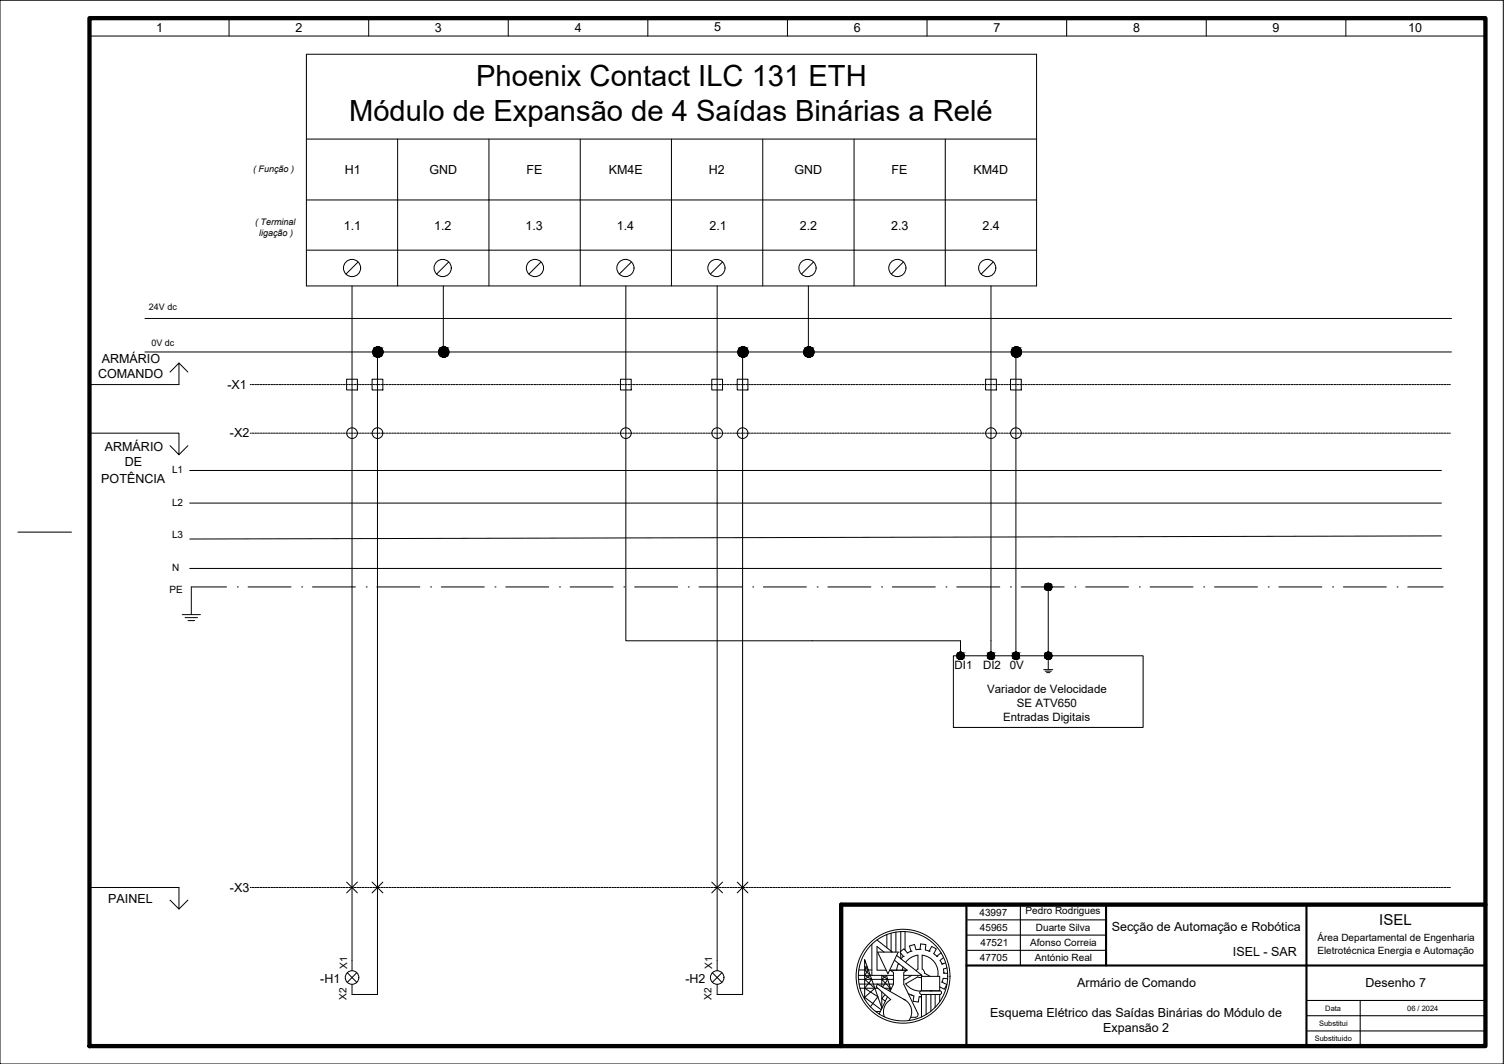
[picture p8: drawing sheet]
<svg xmlns="http://www.w3.org/2000/svg" width="420mm" height="297mm" viewBox="0 0 420 297" stroke-linecap="round" stroke-linejoin="round" font-family="sans-serif">
<defs><g id="words">
<g font-size="8.1">
<text x="133" y="24">Phoenix Contact ILC 131 ETH</text>
<text x="97.5" y="33.8">Módulo de Expansão de 4 Saídas Binárias a Relé</text>
</g>
<text font-size="4.2" x="385.3" y="258.4">ISEL</text>
<g font-size="3.5">
<text x="43.6" y="8.8">1</text>
<text x="82.5" y="8.8">2</text>
<text x="121.5" y="8.8">3</text>
<text x="160.6" y="8.8">4</text>
<text x="199.5" y="8.8">5</text>
<text x="238.5" y="8.8">6</text>
<text x="277.5" y="8.8">7</text>
<text x="316.5" y="8.8">8</text>
<text x="355.5" y="8.8">9</text>
<text x="393.4" y="8.8">10</text>
<text x="96.3" y="48.6">H1</text>
<text x="120" y="48.6">GND</text>
<text x="147.1" y="48.6">FE</text>
<text x="170.1" y="48.6">KM4E</text>
<text x="198.1" y="48.6">H2</text>
<text x="222" y="48.6">GND</text>
<text x="249" y="48.6">FE</text>
<text x="271.9" y="48.6">KM4D</text>
<text x="96" y="64.1">1.1</text>
<text x="121.3" y="64.1">1.2</text>
<text x="146.8" y="64.1">1.3</text>
<text x="172.3" y="64.1">1.4</text>
<text x="198.2" y="64.1">2.1</text>
<text x="223.5" y="64.1">2.2</text>
<text x="248.9" y="64.1">2.3</text>
<text x="274.4" y="64.1">2.4</text>
<text x="28.4" y="101.4">ARMÁRIO</text>
<text x="27.4" y="105.6">COMANDO</text>
<text x="63.5" y="108.5">-X1</text>
<text x="29.3" y="125.8">ARMÁRIO</text>
<text x="64.2" y="122.1">-X2</text>
<text x="34.9" y="130">DE</text>
<text x="28.3" y="134.8">POTÊNCIA</text>
<text x="64.2" y="248.9">-X3</text>
<text x="30.2" y="252.1">PAINEL</text>
<text x="310.6" y="259.8">Secção de Automação e Robótica</text>
<text x="344.4" y="266.9">ISEL - SAR</text>
<text x="89.5" y="274.4">-H1</text>
<text x="191.5" y="274.4">-H2</text>
<text x="300.9" y="275.4">Armário de Comando</text>
<text x="381.5" y="275.7">Desenho 7</text>
<text x="276.6" y="283.8">Esquema Elétrico das Saídas Binárias do Módulo de</text>
<text x="308.2" y="288">Expansão 2</text>
</g>
<g font-size="3.2">
<text x="266.7" y="186.8">DI1</text>
<text x="274.6" y="186.8">DI2</text>
<text x="282.1" y="186.7">0V</text>
<text x="275.8" y="193.5">Variador de Velocidade</text>
<text x="284.1" y="197.3">SE ATV650</text>
<text x="280.2" y="201.2">Entradas Digitais</text>
</g>
<g font-size="2.8">
<text x="48.1" y="132.1">L1</text>
<text x="48.1" y="141.2">L2</text>
<text x="48.1" y="150.3">L3</text>
<text x="48.1" y="159.4">N</text>
<text x="47.3" y="165.7">PE</text>
<text x="273.6" y="255.6">43997</text>
<text x="286.5" y="255.3">Pedro Rodrigues</text>
<text x="273.7" y="259.9">45965</text>
<text x="289.4" y="259.9">Duarte Silva</text>
<text x="368.1" y="262.7">Área Departamental de Engenharia</text>
<text x="273.7" y="268.4">47705</text>
<text x="273.9" y="264.2">47521</text>
<text x="287.8" y="264.2">Afonso Correia</text>
<text x="289.1" y="268.4">António Real</text>
<text x="368" y="266.2">Eletrotécnica Energia e Automação</text>
<text x="96.9" y="270.5" transform="rotate(-90 96.9 270.5)">X1</text>
<text x="198.9" y="270.5" transform="rotate(-90 198.9 270.5)">X1</text>
<text x="96.8" y="279.1" transform="rotate(-90 96.8 279.1)">X2</text>
<text x="198.8" y="279.1" transform="rotate(-90 198.8 279.1)">X2</text>
</g>
<g font-size="2.5">
<text x="70.7" y="48">( Função )</text>
<text x="71.3" y="62.8">( Terminal</text>
<text x="72.4" y="65.8">ligação )</text>
<text x="41.6" y="86.6">24V dc</text>
<text x="42.3" y="96.6">0V dc</text>
</g>
<g font-size="2.1">
<text x="368.5" y="286.4">Substitui</text>
<text x="370.2" y="282.2">Data</text>
<text x="393.1" y="282.2">06 / 2024</text>
<text x="367.3" y="290.7">Substituido</text>
</g>
</g></defs>
<!-- layer: LEGENDA -->
<path d="M25 5.1h390v286.9h-390zM235 252.5h180" fill="none" stroke="#000" stroke-width="1.2"/>
<!-- layer: 0 -->
<g fill="none" stroke="#000" stroke-width=".28">
<path d="M0 .1h420v296.9h-420zM25 10.1v-5v5M25 10.1h390M64 5.1v5M85.6 15.1h204v64.7h-204zM103 5.1v5M142 5.1v5M181 5.1v5M220 5.1v5M259 5.1v5M298 5.1v5M337 5.1v5"/>
<path d="M376 5.1v5M85.6 38.8h204M111.1 38.8v41M136.6 38.8v41M162.1 38.8v41M187.6 38.8v41M213.1 38.8v41M238.6 38.8v41M264.1 38.8v41M85.6 55.8h204M85.6 69.8h204M98.3 79.8v188.4"/>
<path d="M100 73.1l-3.4 3.4M123.8 79.8v18.5M125.3 73.1l-3.3 3.4M151.1 73.1l-3.4 3.4M174.8 79.8v99.1h93.5v4.2M176.4 73.1l-3.4 3.4M200.3 79.8v188.4M201.8 73.1l-3.4 3.4M225.8 79.8v18.5M227.3 73.1l-3.4 3.4M252.4 73.1l-3.4 3.4M276.8 79.8v103.3"/>
<path d="M277.5 73.1l-3.4 3.4M40.5 88.9h365M40.5 98.3h365M105.5 98.3v179.3h-7.2M207.5 98.3v179.3h-7.2M283.8 98.3v84.8M47.5 103.9l2.5-2.5v6h-25M50 101.4l2.5 2.5M69.9 107.4h.3M70.4 107.4h.5M71.2 107.4h.5M71.9 107.4h.5"/>
<path d="M72.7 107.4h.5M73.4 107.4h.5M74.2 107.4h.5M74.9 107.4h.5M75.7 107.4h.5M76.4 107.4h.5M77.2 107.4h.5M77.9 107.4h.5M78.7 107.4h.5M79.4 107.4h.5M80.2 107.4h.5M80.9 107.4h.5"/>
<path d="M81.7 107.4h.5M82.4 107.4h.5M83.2 107.4h.5M83.9 107.4h.5M84.7 107.4h.5M85.4 107.4h.5M86.2 107.4h.5M86.9 107.4h.5M87.7 107.4h.5M88.4 107.4h.5M89.2 107.4h.5M89.9 107.4h.5"/>
<path d="M90.7 107.4h.5M91.4 107.4h.5M92.2 107.4h.5M92.9 107.4h.5M93.7 107.4h.5M94.4 107.4h.5M95.2 107.4h.5M95.9 107.4h.5M96.7 107.4h.5M96.8 105.9h3v3h-3zM97.4 107.4h.5M98.2 107.4h.5"/>
<path d="M98.9 107.4h.5M99.7 107.4h.5M100.4 107.4h.5M101.2 107.4h.5M101.9 107.4h.5M102.7 107.4h.5M103.4 107.4h.5M103.9 105.9h3.1v3h-3.1zM104.2 107.4h.5M104.9 107.4h.5M105.7 107.4h.5M106.4 107.4h.5"/>
<path d="M107.2 107.4h.5M107.9 107.4h.5M108.7 107.4h.5M109.4 107.4h.5M110.2 107.4h.5M110.9 107.4h.5M111.7 107.4h.5M112.4 107.4h.5M113.2 107.4h.5M113.9 107.4h.5M114.7 107.4h.5M115.4 107.4h.5"/>
<path d="M116.2 107.4h.5M116.9 107.4h.5M117.7 107.4h.5M118.4 107.4h.5M119.2 107.4h.5M119.9 107.4h.5M120.7 107.4h.5M121.4 107.4h.5M122.2 107.4h.5M122.9 107.4h.5M123.7 107.4h.5M124.4 107.4h.5"/>
<path d="M125.2 107.4h.5M125.9 107.4h.5M126.7 107.4h.5M127.4 107.4h.5M128.2 107.4h.5M128.9 107.4h.5M129.7 107.4h.5M130.4 107.4h.5M131.2 107.4h.5M131.9 107.4h.5M132.7 107.4h.5M133.4 107.4h.5"/>
<path d="M134.2 107.4h.5M134.9 107.4h.5M135.7 107.4h.5M136.4 107.4h.5M137.2 107.4h.5M137.9 107.4h.5M138.7 107.4h.5M139.4 107.4h.5M140.2 107.4h.5M140.9 107.4h.5M141.7 107.4h.5M142.4 107.4h.5"/>
<path d="M143.2 107.4h.5M143.9 107.4h.5M144.7 107.4h.5M145.4 107.4h.5M146.2 107.4h.5M146.9 107.4h.5M147.7 107.4h.5M148.4 107.4h.5M149.2 107.4h.5M149.9 107.4h.5M150.7 107.4h.5M151.4 107.4h.5"/>
<path d="M152.2 107.4h.5M152.9 107.4h.5M153.7 107.4h.5M154.4 107.4h.5M155.2 107.4h.5M155.9 107.4h.5M156.7 107.4h.5M157.4 107.4h.5M158.2 107.4h.5M158.9 107.4h.5M159.7 107.4h.5M160.4 107.4h.5"/>
<path d="M161.2 107.4h.5M161.9 107.4h.5M162.7 107.4h.5M163.4 107.4h.5M164.2 107.4h.5M164.9 107.4h.5M165.7 107.4h.5M166.4 107.4h.5M167.2 107.4h.5M167.9 107.4h.5M168.7 107.4h.5M169.4 107.4h.5"/>
<path d="M170.2 107.4h.5M170.9 107.4h.5M171.7 107.4h.5M172.4 107.4h.5M173.2 107.4h.5M173.3 105.9h3v3h-3zM173.9 107.4h.5M174.7 107.4h.5M175.4 107.4h.5M176.2 107.4h.5M176.9 107.4h.5M177.7 107.4h.5"/>
<path d="M178.4 107.4h.5M179.2 107.4h.5M179.9 107.4h.5M180.7 107.4h.5M181.4 107.4h.5M182.2 107.4h.5M182.9 107.4h.5M183.7 107.4h.4M184.4 107.4h.5M185.2 107.4h.5M185.9 107.4h.5M186.7 107.4h.5"/>
<path d="M187.4 107.4h.5M188.2 107.4h.5M188.9 107.4h.5M189.7 107.4h.5M190.4 107.4h.5M191.2 107.4h.5M191.9 107.4h.5M192.7 107.4h.5M193.4 107.4h.5M194.2 107.4h.5M194.9 107.4h.5M195.7 107.4h.5"/>
<path d="M196.4 107.4h.5M197.2 107.4h.5M197.9 107.4h.5M198.6 107.4h.6M198.8 105.9h3v3h-3zM199.4 107.4h.5M200.2 107.4h.5M200.9 107.4h.5M201.7 107.4h.5M202.4 107.4h.5M203.2 107.4h.5M203.9 107.4h.5"/>
<path d="M204.7 107.4h.5M205.4 107.4h.5M206 105.9h2.9v3h-2.9zM206.2 107.4h.5M206.9 107.4h.5M207.7 107.4h.5M208.4 107.4h.5M209.2 107.4h.5M209.9 107.4h.5M210.7 107.4h.5M211.4 107.4h.5M212.2 107.4h.5"/>
<path d="M212.9 107.4h.5M213.7 107.4h.5M214.4 107.4h.5M215.2 107.4h.5M215.9 107.4h.5M216.7 107.4h.4M217.4 107.4h.5M218.2 107.4h.5M218.9 107.4h.5M219.7 107.4h.5M220.4 107.4h.5M221.1 107.4h.6"/>
<path d="M221.9 107.4h.5M222.7 107.4h.5M223.4 107.4h.5M224.2 107.4h.5M224.9 107.4h.5M225.7 107.4h.5M226.4 107.4h.5M227.2 107.4h.5M227.9 107.4h.5M228.7 107.4h.5M229.4 107.4h.5M230.2 107.4h.5"/>
<path d="M230.9 107.4h.5M231.7 107.4h.5M232.4 107.4h.5M233.2 107.4h.5M233.9 107.4h.5M234.7 107.4h.5M235.4 107.4h.5M236.2 107.4h.5M236.9 107.4h.5M237.7 107.4h.5M238.4 107.4h.5M239.2 107.4h.4"/>
<path d="M239.9 107.4h.5M240.7 107.4h.5M241.4 107.4h.5M242.2 107.4h.5M242.9 107.4h.5M243.6 107.4h.6M244.4 107.4h.5M245.2 107.4h.5M245.9 107.4h.5M246.7 107.4h.5M247.4 107.4h.5M248.2 107.4h.5"/>
<path d="M248.9 107.4h.5M249.7 107.4h.4M250.4 107.4h.5M251.2 107.4h.5M251.9 107.4h.5M252.7 107.4h.5M253.4 107.4h.5M254.1 107.4h.6M254.9 107.4h.5M255.7 107.4h.5M256.4 107.4h.5M257.2 107.4h.5"/>
<path d="M257.9 107.4h.5M258.7 107.4h.5M259.4 107.4h.5M260.2 107.4h.5M260.9 107.4h.5M261.7 107.4h.4M262.4 107.4h.5M263.2 107.4h.5M263.9 107.4h.5M264.7 107.4h.5M265.4 107.4h.5M266.1 107.4h.6"/>
<path d="M266.9 107.4h.5M267.7 107.4h.5M268.4 107.4h.5M269.2 107.4h.5M269.9 107.4h.5M270.7 107.4h.5M271.4 107.4h.5M272.2 107.4h.4M272.9 107.4h.5M273.7 107.4h.5M274.4 107.4h.5M275.2 107.4h.5"/>
<path d="M275.3 105.9h3v3h-3zM275.9 107.4h.5M276.6 107.4h.6M277.4 107.4h.5M278.2 107.4h.5M278.9 107.4h.5M279.7 107.4h.5M280.4 107.4h.5M281.2 107.4h.5M281.9 107.4h.5M282.3 105.9h3v3h-3zM282.7 107.4h.5"/>
<path d="M283.4 107.4h.5M284.2 107.4h.4M284.9 107.4h.5M285.7 107.4h.5M286.4 107.4h.5M287.1 107.4h.6M287.9 107.4h.5M288.6 107.4h.6M289.4 107.4h.5M290.2 107.4h.5M290.9 107.4h.5M291.7 107.4h.5"/>
<path d="M292.4 107.4h.5M293.2 107.4h.5M293.9 107.4h.5M294.7 107.4h.4M295.4 107.4h.5M296.2 107.4h.5M296.9 107.4h.5M297.7 107.4h.5M298.4 107.4h.5M299.1 107.4h.6M299.9 107.4h.5M300.7 107.4h.5"/>
<path d="M301.4 107.4h.5M302.2 107.4h.5M302.9 107.4h.5M303.7 107.4h.5M304.4 107.4h.5M305.2 107.4h.4M305.9 107.4h.5M306.7 107.4h.4M307.4 107.4h.5M308.2 107.4h.5M308.9 107.4h.5M309.6 107.4h.6"/>
<path d="M310.4 107.4h.5M311.1 107.4h.6M311.9 107.4h.5M312.7 107.4h.5M313.4 107.4h.5M314.2 107.4h.5M314.9 107.4h.5M315.7 107.4h.5M316.4 107.4h.5M317.2 107.4h.4M317.9 107.4h.5M318.7 107.4h.5"/>
<path d="M319.4 107.4h.5M320.1 107.4h.6M320.9 107.4h.5M321.6 107.4h.6M322.4 107.4h.5M323.2 107.4h.5M323.9 107.4h.5M324.7 107.4h.5M325.4 107.4h.5M326.2 107.4h.5M326.9 107.4h.5M327.7 107.4h.4"/>
<path d="M328.4 107.4h.5M329.2 107.4h.4M329.9 107.4h.5M330.7 107.4h.5M331.4 107.4h.5M332.1 107.4h.6M332.9 107.4h.5M333.7 107.4h.5M334.4 107.4h.5M335.2 107.4h.5M335.9 107.4h.5M336.7 107.4h.5"/>
<path d="M337.4 107.4h.5M338.2 107.4h.4M338.9 107.4h.5M339.7 107.4h.4M340.4 107.4h.5M341.2 107.4h.5M341.9 107.4h.5M342.6 107.4h.6M343.4 107.4h.5M344.1 107.4h.6M344.9 107.4h.5M345.7 107.4h.5"/>
<path d="M346.4 107.4h.5M347.2 107.4h.5M347.9 107.4h.5M348.7 107.4h.5M349.4 107.4h.5M350.2 107.4h.4M350.9 107.4h.5M351.7 107.4h.4M352.4 107.4h.5M353.2 107.4h.5M353.9 107.4h.5M354.6 107.4h.6"/>
<path d="M355.4 107.4h.5M356.2 107.4h.5M356.9 107.4h.5M357.7 107.4h.5M358.4 107.4h.5M359.2 107.4h.5M359.9 107.4h.5M360.7 107.4h.4M361.4 107.4h.5M362.2 107.4h.4M362.9 107.4h.5M363.7 107.4h.5"/>
<path d="M364.4 107.4h.5M365.1 107.4h.6M365.9 107.4h.5M366.6 107.4h.6M367.4 107.4h.5M368.2 107.4h.5M368.9 107.4h.5M369.7 107.4h.5M370.4 107.4h.5M371.2 107.4h.5M371.9 107.4h.5M372.7 107.4h.4"/>
<path d="M373.4 107.4h.5M374.2 107.4h.4M374.9 107.4h.5M375.6 107.4h.6M376.4 107.4h.5M377.1 107.4h.6M377.9 107.4h.5M378.7 107.4h.5M379.4 107.4h.5M380.2 107.4h.5M380.9 107.4h.5M381.7 107.4h.5"/>
<path d="M382.4 107.4h.5M383.2 107.4h.4M383.9 107.4h.5M384.7 107.4h.4M385.4 107.4h.5M386.2 107.4h.5M386.9 107.4h.5M387.6 107.4h.6M388.4 107.4h.5M389.1 107.4h.6M389.9 107.4h.5M390.7 107.4h.5"/>
<path d="M391.4 107.4h.5M392.2 107.4h.5M392.9 107.4h.5M393.7 107.4h.4M394.4 107.4h.5M395.2 107.4h.4M395.9 107.4h.5M396.7 107.4h.5M397.4 107.4h.5M398.1 107.4h.6M398.9 107.4h.5M399.6 107.4h.6"/>
<path d="M400.4 107.4h.5M401.2 107.4h.5M401.9 107.4h.5M402.7 107.4h.5M403.4 107.4h.5M404.2 107.4h.5M404.9 107.4h.3M25 120.9h25v6l-2.5-2.5M52.5 124.4l-2.5 2.5M53 131.3h349.7M69.9 120.9h.3M70.4 120.9h.5"/>
<path d="M71.2 120.9h.5M71.9 120.9h.5M72.7 120.9h.5M73.4 120.9h.5M74.2 120.9h.5M74.9 120.9h.5M75.7 120.9h.5M76.4 120.9h.5M77.2 120.9h.5M77.9 120.9h.5M78.7 120.9h.5M79.4 120.9h.5"/>
<path d="M80.2 120.9h.5M80.9 120.9h.5M81.7 120.9h.5M82.4 120.9h.5M83.2 120.9h.5M83.9 120.9h.5M84.7 120.9h.5M85.4 120.9h.5M86.2 120.9h.5M86.9 120.9h.5M87.7 120.9h.5M88.4 120.9h.5"/>
<path d="M89.2 120.9h.5M89.9 120.9h.5M90.7 120.9h.5M91.4 120.9h.5M92.2 120.9h.5M92.9 120.9h.5M93.7 120.9h.5M94.4 120.9h.5M95.2 120.9h.5M95.9 120.9h.5M96.7 120.9h.5M97.4 120.9h.5"/>
<path d="M98.2 120.9h.5M98.9 120.9h.5M99.7 120.9h.5M100.4 120.9h.5M101.2 120.9h.5M101.9 120.9h.5M102.7 120.9h.5M103.4 120.9h.5M104.2 120.9h.5M104.9 120.9h.5M105.7 120.9h.5M106.4 120.9h.5"/>
<path d="M107.2 120.9h.5M107.9 120.9h.5M108.7 120.9h.5M109.4 120.9h.5M110.2 120.9h.5M110.9 120.9h.5M111.7 120.9h.5M112.4 120.9h.5M113.2 120.9h.5M113.9 120.9h.5M114.7 120.9h.5M115.4 120.9h.5"/>
<path d="M116.2 120.9h.5M116.9 120.9h.5M117.7 120.9h.5M118.4 120.9h.5M119.2 120.9h.5M119.9 120.9h.5M120.7 120.9h.5M121.4 120.9h.5M122.2 120.9h.5M122.9 120.9h.5M123.7 120.9h.5M124.4 120.9h.5"/>
<path d="M125.2 120.9h.5M125.9 120.9h.5M126.7 120.9h.5M127.4 120.9h.5M128.2 120.9h.5M128.9 120.9h.5M129.7 120.9h.5M130.4 120.9h.5M131.2 120.9h.5M131.9 120.9h.5M132.7 120.9h.5M133.4 120.9h.5"/>
<path d="M134.2 120.9h.5M134.9 120.9h.5M135.7 120.9h.5M136.4 120.9h.5M137.2 120.9h.5M137.9 120.9h.5M138.7 120.9h.5M139.4 120.9h.5M140.2 120.9h.5M140.9 120.9h.5M141.7 120.9h.5M142.4 120.9h.5"/>
<path d="M143.2 120.9h.5M143.9 120.9h.5M144.7 120.9h.5M145.4 120.9h.5M146.2 120.9h.5M146.9 120.9h.5M147.7 120.9h.5M148.4 120.9h.5M149.2 120.9h.5M149.9 120.9h.5M150.7 120.9h.5M151.4 120.9h.5"/>
<path d="M152.2 120.9h.5M152.9 120.9h.5M153.7 120.9h.5M154.4 120.9h.5M155.2 120.9h.5M155.9 120.9h.5M156.7 120.9h.5M157.4 120.9h.5M158.2 120.9h.5M158.9 120.9h.5M159.7 120.9h.5M160.4 120.9h.5"/>
<path d="M161.2 120.9h.5M161.9 120.9h.5M162.7 120.9h.5M163.4 120.9h.5M164.2 120.9h.5M164.9 120.9h.5M165.7 120.9h.5M166.4 120.9h.5M167.2 120.9h.5M167.9 120.9h.5M168.7 120.9h.5M169.4 120.9h.5"/>
<path d="M170.2 120.9h.5M170.9 120.9h.5M171.7 120.9h.5M172.4 120.9h.5M173.2 120.9h.5M173.9 120.9h.5M174.7 120.9h.5M175.4 120.9h.5M176.2 120.9h.5M176.9 120.9h.5M177.7 120.9h.5M178.4 120.9h.5"/>
<path d="M179.2 120.9h.5M179.9 120.9h.5M180.7 120.9h.5M181.4 120.9h.5M182.2 120.9h.5M182.9 120.9h.5M183.7 120.9h.4M184.4 120.9h.5M185.2 120.9h.5M185.9 120.9h.5M186.7 120.9h.5M187.4 120.9h.5"/>
<path d="M188.2 120.9h.5M188.9 120.9h.5M189.7 120.9h.5M190.4 120.9h.5M191.2 120.9h.5M191.9 120.9h.5M192.7 120.9h.5M193.4 120.9h.5M194.2 120.9h.5M194.9 120.9h.5M195.7 120.9h.5M196.4 120.9h.5"/>
<path d="M197.2 120.9h.5M197.9 120.9h.5M198.6 120.9h.6M199.4 120.9h.5M200.2 120.9h.5M200.9 120.9h.5M201.7 120.9h.5M202.4 120.9h.5M203.2 120.9h.5M203.9 120.9h.5M204.7 120.9h.5M205.4 120.9h.5"/>
<path d="M206.2 120.9h.5M206.9 120.9h.5M207.7 120.9h.5M208.4 120.9h.5M209.2 120.9h.5M209.9 120.9h.5M210.7 120.9h.5M211.4 120.9h.5M212.2 120.9h.5M212.9 120.9h.5M213.7 120.9h.5M214.4 120.9h.5"/>
<path d="M215.2 120.9h.5M215.9 120.9h.5M216.7 120.9h.4M217.4 120.9h.5M218.2 120.9h.5M218.9 120.9h.5M219.7 120.9h.5M220.4 120.9h.5M221.1 120.9h.6M221.9 120.9h.5M222.7 120.9h.5M223.4 120.9h.5"/>
<path d="M224.2 120.9h.5M224.9 120.9h.5M225.7 120.9h.5M226.4 120.9h.5M227.2 120.9h.5M227.9 120.9h.5M228.7 120.9h.5M229.4 120.9h.5M230.2 120.9h.5M230.9 120.9h.5M231.7 120.9h.5M232.4 120.9h.5"/>
<path d="M233.2 120.9h.5M233.9 120.9h.5M234.7 120.9h.5M235.4 120.9h.5M236.2 120.9h.5M236.9 120.9h.5M237.7 120.9h.5M238.4 120.9h.5M239.2 120.9h.4M239.9 120.9h.5M240.7 120.9h.5M241.4 120.9h.5"/>
<path d="M242.2 120.9h.5M242.9 120.9h.5M243.6 120.9h.6M244.4 120.9h.5M245.2 120.9h.5M245.9 120.9h.5M246.7 120.9h.5M247.4 120.9h.5M248.2 120.9h.5M248.9 120.9h.5M249.7 120.9h.4M250.4 120.9h.5"/>
<path d="M251.2 120.9h.5M251.9 120.9h.5M252.7 120.9h.5M253.4 120.9h.5M254.1 120.9h.6M254.9 120.9h.5M255.7 120.9h.5M256.4 120.9h.5M257.2 120.9h.5M257.9 120.9h.5M258.7 120.9h.5M259.4 120.9h.5"/>
<path d="M260.2 120.9h.5M260.9 120.9h.5M261.7 120.9h.4M262.4 120.9h.5M263.2 120.9h.5M263.9 120.9h.5M264.7 120.9h.5M265.4 120.9h.5M266.1 120.9h.6M266.9 120.9h.5M267.7 120.9h.5M268.4 120.9h.5"/>
<path d="M269.2 120.9h.5M269.9 120.9h.5M270.7 120.9h.5M271.4 120.9h.5M272.2 120.9h.4M272.9 120.9h.5M273.7 120.9h.5M274.4 120.9h.5M275.2 120.9h.5M275.9 120.9h.5M276.6 120.9h.6M277.4 120.9h.5"/>
<path d="M278.2 120.9h.5M278.9 120.9h.5M279.7 120.9h.5M280.4 120.9h.5M281.2 120.9h.5M281.9 120.9h.5M282.7 120.9h.5M283.4 120.9h.5M284.2 120.9h.4M284.9 120.9h.5M285.7 120.9h.5M286.4 120.9h.5"/>
<path d="M287.1 120.9h.6M287.9 120.9h.5M288.6 120.9h.6M289.4 120.9h.5M290.2 120.9h.5M290.9 120.9h.5M291.7 120.9h.5M292.4 120.9h.5M293.2 120.9h.5M293.9 120.9h.5M294.7 120.9h.4M295.4 120.9h.5"/>
<path d="M296.2 120.9h.5M296.9 120.9h.5M297.7 120.9h.5M298.4 120.9h.5M299.1 120.9h.6M299.9 120.9h.5M300.7 120.9h.5M301.4 120.9h.5M302.2 120.9h.5M302.9 120.9h.5M303.7 120.9h.5M304.4 120.9h.5"/>
<path d="M305.2 120.9h.4M305.9 120.9h.5M306.7 120.9h.4M307.4 120.9h.5M308.2 120.9h.5M308.9 120.9h.5M309.6 120.9h.6M310.4 120.9h.5M311.1 120.9h.6M311.9 120.9h.5M312.7 120.9h.5M313.4 120.9h.5"/>
<path d="M314.2 120.9h.5M314.9 120.9h.5M315.7 120.9h.5M316.4 120.9h.5M317.2 120.9h.4M317.9 120.9h.5M318.7 120.9h.5M319.4 120.9h.5M320.1 120.9h.6M320.9 120.9h.5M321.6 120.9h.6M322.4 120.9h.5"/>
<path d="M323.2 120.9h.5M323.9 120.9h.5M324.7 120.9h.5M325.4 120.9h.5M326.2 120.9h.5M326.9 120.9h.5M327.7 120.9h.4M328.4 120.9h.5M329.2 120.9h.4M329.9 120.9h.5M330.7 120.9h.5M331.4 120.9h.5"/>
<path d="M332.1 120.9h.6M332.9 120.9h.5M333.7 120.9h.5M334.4 120.9h.5M335.2 120.9h.5M335.9 120.9h.5M336.7 120.9h.5M337.4 120.9h.5M338.2 120.9h.4M338.9 120.9h.5M339.7 120.9h.4M340.4 120.9h.5"/>
<path d="M341.2 120.9h.5M341.9 120.9h.5M342.6 120.9h.6M343.4 120.9h.5M344.1 120.9h.6M344.9 120.9h.5M345.7 120.9h.5M346.4 120.9h.5M347.2 120.9h.5M347.9 120.9h.5M348.7 120.9h.5M349.4 120.9h.5"/>
<path d="M350.2 120.9h.4M350.9 120.9h.5M351.7 120.9h.4M352.4 120.9h.5M353.2 120.9h.5M353.9 120.9h.5M354.6 120.9h.6M355.4 120.9h.5M356.2 120.9h.5M356.9 120.9h.5M357.7 120.9h.5M358.4 120.9h.5"/>
<path d="M359.2 120.9h.5M359.9 120.9h.5M360.7 120.9h.4M361.4 120.9h.5M362.2 120.9h.4M362.9 120.9h.5M363.7 120.9h.5M364.4 120.9h.5M365.1 120.9h.6M365.9 120.9h.5M366.6 120.9h.6M367.4 120.9h.5"/>
<path d="M368.2 120.9h.5M368.9 120.9h.5M369.7 120.9h.5M370.4 120.9h.5M371.2 120.9h.5M371.9 120.9h.5M372.7 120.9h.4M373.4 120.9h.5M374.2 120.9h.4M374.9 120.9h.5M375.6 120.9h.6M376.4 120.9h.5"/>
<path d="M377.1 120.9h.6M377.9 120.9h.5M378.7 120.9h.5M379.4 120.9h.5M380.2 120.9h.5M380.9 120.9h.5M381.7 120.9h.5M382.4 120.9h.5M383.2 120.9h.4M383.9 120.9h.5M384.7 120.9h.4M385.4 120.9h.5"/>
<path d="M386.2 120.9h.5M386.9 120.9h.5M387.6 120.9h.6M388.4 120.9h.5M389.1 120.9h.6M389.9 120.9h.5M390.7 120.9h.5M391.4 120.9h.5M392.2 120.9h.5M392.9 120.9h.5M393.7 120.9h.4M394.4 120.9h.5"/>
<path d="M395.2 120.9h.4M395.9 120.9h.5M396.7 120.9h.5M397.4 120.9h.5M398.1 120.9h.6M398.9 120.9h.5M399.6 120.9h.6M400.4 120.9h.5M401.2 120.9h.5M401.9 120.9h.5M402.7 120.9h.5M403.4 120.9h.5"/>
<path d="M404.2 120.9h.5M404.9 120.9h.3M5 148.6h15M53 158.7h349.7M53 140.4h349.7M402.7 149.6l-349.7 .9M50.9 171.6h5.1M51.7 172.4h3.5M52.5 173.3h1.9M53.4 163.9v7.7M292.8 163.9v23.1M266.3 183.1h53v20h-53z"/>
<path d="M291.6 187h2.5M292 187.4h1.7M292.4 187.8h.9M25 247.8h25v6l-2.5-2.5M52.5 251.3l-2.5 2.5M69.9 247.8h.3M70.4 247.8h.5M71.2 247.8h.5M71.9 247.8h.5M72.7 247.8h.5M73.4 247.8h.5M74.2 247.8h.5"/>
<path d="M74.9 247.8h.5M75.7 247.8h.5M76.4 247.8h.5M77.2 247.8h.5M77.9 247.8h.5M78.7 247.8h.5M79.4 247.8h.5M80.2 247.8h.5M80.9 247.8h.5M81.7 247.8h.5M82.4 247.8h.5M83.2 247.8h.5"/>
<path d="M83.9 247.8h.5M84.7 247.8h.5M85.4 247.8h.5M86.2 247.8h.5M86.9 247.8h.5M87.7 247.8h.5M88.4 247.8h.5M89.2 247.8h.5M89.9 247.8h.5M90.7 247.8h.5M91.4 247.8h.5M92.2 247.8h.5"/>
<path d="M92.9 247.8h.5M93.7 247.8h.5M94.4 247.8h.5M95.2 247.8h.5M95.9 247.8h.5M96.7 247.8h.5M96.8 246.3l3 3M97.4 247.8h.5M98.2 247.8h.5M98.9 247.8h.5M99.7 247.8h.5M99.8 246.3l-3 3"/>
<path d="M100.4 247.8h.5M101.2 247.8h.5M101.9 247.8h.5M102.7 247.8h.5M103.4 247.8h.5M103.9 246.3l3.1 3M104.2 247.8h.5M104.9 247.8h.5M105.7 247.8h.5M106.4 247.8h.5M107 246.3l-3.1 3M107.2 247.8h.5"/>
<path d="M107.9 247.8h.5M108.7 247.8h.5M109.4 247.8h.5M110.2 247.8h.5M110.9 247.8h.5M111.7 247.8h.5M112.4 247.8h.5M113.2 247.8h.5M113.9 247.8h.5M114.7 247.8h.5M115.4 247.8h.5M116.2 247.8h.5"/>
<path d="M116.9 247.8h.5M117.7 247.8h.5M118.4 247.8h.5M119.2 247.8h.5M119.9 247.8h.5M120.7 247.8h.5M121.4 247.8h.5M122.2 247.8h.5M122.9 247.8h.5M123.7 247.8h.5M124.4 247.8h.5M125.2 247.8h.5"/>
<path d="M125.9 247.8h.5M126.7 247.8h.5M127.4 247.8h.5M128.2 247.8h.5M128.9 247.8h.5M129.7 247.8h.5M130.4 247.8h.5M131.2 247.8h.5M131.9 247.8h.5M132.7 247.8h.5M133.4 247.8h.5M134.2 247.8h.5"/>
<path d="M134.9 247.8h.5M135.7 247.8h.5M136.4 247.8h.5M137.2 247.8h.5M137.9 247.8h.5M138.7 247.8h.5M139.4 247.8h.5M140.2 247.8h.5M140.9 247.8h.5M141.7 247.8h.5M142.4 247.8h.5M143.2 247.8h.5"/>
<path d="M143.9 247.8h.5M144.7 247.8h.5M145.4 247.8h.5M146.2 247.8h.5M146.9 247.8h.5M147.7 247.8h.5M148.4 247.8h.5M149.2 247.8h.5M149.9 247.8h.5M150.7 247.8h.5M151.4 247.8h.5M152.2 247.8h.5"/>
<path d="M152.9 247.8h.5M153.7 247.8h.5M154.4 247.8h.5M155.2 247.8h.5M155.9 247.8h.5M156.7 247.8h.5M157.4 247.8h.5M158.2 247.8h.5M158.9 247.8h.5M159.7 247.8h.5M160.4 247.8h.5M161.2 247.8h.5"/>
<path d="M161.9 247.8h.5M162.7 247.8h.5M163.4 247.8h.5M164.2 247.8h.5M164.9 247.8h.5M165.7 247.8h.5M166.4 247.8h.5M167.2 247.8h.5M167.9 247.8h.5M168.7 247.8h.5M169.4 247.8h.5M170.2 247.8h.5"/>
<path d="M170.9 247.8h.5M171.7 247.8h.5M172.4 247.8h.5M173.2 247.8h.5M173.9 247.8h.5M174.7 247.8h.5M175.4 247.8h.5M176.2 247.8h.5M176.9 247.8h.5M177.7 247.8h.5M178.4 247.8h.5M179.2 247.8h.5"/>
<path d="M179.9 247.8h.5M180.7 247.8h.5M181.4 247.8h.5M182.2 247.8h.5M182.9 247.8h.5M183.7 247.8h.4M184.4 247.8h.5M185.2 247.8h.5M185.9 247.8h.5M186.7 247.8h.5M187.4 247.8h.5M188.2 247.8h.5"/>
<path d="M188.9 247.8h.5M189.7 247.8h.5M190.4 247.8h.5M191.2 247.8h.5M191.9 247.8h.5M192.7 247.8h.5M193.4 247.8h.5M194.2 247.8h.5M194.9 247.8h.5M195.7 247.8h.5M196.4 247.8h.5M197.2 247.8h.5"/>
<path d="M197.9 247.8h.5M198.6 247.8h.6M198.8 246.3l3 3M199.4 247.8h.5M200.2 247.8h.5M200.9 247.8h.5M201.7 247.8h.5M201.8 246.3l-3 3M202.4 247.8h.5M203.2 247.8h.5M203.9 247.8h.5M204.7 247.8h.5"/>
<path d="M205.4 247.8h.5M206 246.3l2.9 3M206.2 247.8h.5M206.9 247.8h.5M207.7 247.8h.5M208.4 247.8h.5M208.9 246.3l-2.9 3M209.2 247.8h.5M209.9 247.8h.5M210.7 247.8h.5M211.4 247.8h.5M212.2 247.8h.5"/>
<path d="M212.9 247.8h.5M213.7 247.8h.5M214.4 247.8h.5M215.2 247.8h.5M215.9 247.8h.5M216.7 247.8h.4M217.4 247.8h.5M218.2 247.8h.5M218.9 247.8h.5M219.7 247.8h.5M220.4 247.8h.5M221.1 247.8h.6"/>
<path d="M221.9 247.8h.5M222.7 247.8h.5M223.4 247.8h.5M224.2 247.8h.5M224.9 247.8h.5M225.7 247.8h.5M226.4 247.8h.5M227.2 247.8h.5M227.9 247.8h.5M228.7 247.8h.5M229.4 247.8h.5M230.2 247.8h.5"/>
<path d="M230.9 247.8h.5M231.7 247.8h.5M232.4 247.8h.5M233.2 247.8h.5M233.9 247.8h.5M234.7 247.8h.5M235.4 247.8h.5M236.2 247.8h.5M236.9 247.8h.5M237.7 247.8h.5M238.4 247.8h.5M239.2 247.8h.4"/>
<path d="M239.9 247.8h.5M240.7 247.8h.5M241.4 247.8h.5M242.2 247.8h.5M242.9 247.8h.5M243.6 247.8h.6M244.4 247.8h.5M245.2 247.8h.5M245.9 247.8h.5M246.7 247.8h.5M247.4 247.8h.5M248.2 247.8h.5"/>
<path d="M248.9 247.8h.5M249.7 247.8h.4M250.4 247.8h.5M251.2 247.8h.5M251.9 247.8h.5M252.7 247.8h.5M253.4 247.8h.5M254.1 247.8h.6M254.9 247.8h.5M255.7 247.8h.5M256.4 247.8h.5M257.2 247.8h.5"/>
<path d="M257.9 247.8h.5M258.7 247.8h.5M259.4 247.8h.5M260.2 247.8h.5M260.9 247.8h.5M261.7 247.8h.4M262.4 247.8h.5M263.2 247.8h.5M263.9 247.8h.5M264.7 247.8h.5M265.4 247.8h.5M266.1 247.8h.6"/>
<path d="M266.9 247.8h.5M267.7 247.8h.5M268.4 247.8h.5M269.2 247.8h.5M269.9 247.8h.5M270.7 247.8h.5M271.4 247.8h.5M272.2 247.8h.4M272.9 247.8h.5M273.7 247.8h.5M274.4 247.8h.5M275.2 247.8h.5"/>
<path d="M275.9 247.8h.5M276.6 247.8h.6M277.4 247.8h.5M278.2 247.8h.5M278.9 247.8h.5M279.7 247.8h.5M280.4 247.8h.5M281.2 247.8h.5M281.9 247.8h.5M282.7 247.8h.5M283.4 247.8h.5M284.2 247.8h.4"/>
<path d="M284.9 247.8h.5M285.7 247.8h.5M286.4 247.8h.5M287.1 247.8h.6M287.9 247.8h.5M288.6 247.8h.6M289.4 247.8h.5M290.2 247.8h.5M290.9 247.8h.5M291.7 247.8h.5M292.4 247.8h.5M293.2 247.8h.5"/>
<path d="M293.9 247.8h.5M294.7 247.8h.4M295.4 247.8h.5M296.2 247.8h.5M296.9 247.8h.5M297.7 247.8h.5M298.4 247.8h.5M299.1 247.8h.6M299.9 247.8h.5M300.7 247.8h.5M301.4 247.8h.5M302.2 247.8h.5"/>
<path d="M302.9 247.8h.5M303.7 247.8h.5M304.4 247.8h.5M305.2 247.8h.4M305.9 247.8h.5M306.7 247.8h.4M307.4 247.8h.5M308.2 247.8h.5M308.9 247.8h.5M309.6 247.8h.6M310.4 247.8h.5M311.1 247.8h.6"/>
<path d="M311.9 247.8h.5M312.7 247.8h.5M313.4 247.8h.5M314.2 247.8h.5M314.9 247.8h.5M315.7 247.8h.5M316.4 247.8h.5M317.2 247.8h.4M317.9 247.8h.5M318.7 247.8h.5M319.4 247.8h.5M320.1 247.8h.6"/>
<path d="M320.9 247.8h.5M321.6 247.8h.6M322.4 247.8h.5M323.2 247.8h.5M323.9 247.8h.5M324.7 247.8h.5M325.4 247.8h.5M326.2 247.8h.5M326.9 247.8h.5M327.7 247.8h.4M328.4 247.8h.5M329.2 247.8h.4"/>
<path d="M329.9 247.8h.5M330.7 247.8h.5M331.4 247.8h.5M332.1 247.8h.6M332.9 247.8h.5M333.7 247.8h.5M334.4 247.8h.5M335.2 247.8h.5M335.9 247.8h.5M336.7 247.8h.5M337.4 247.8h.5M338.2 247.8h.4"/>
<path d="M338.9 247.8h.5M339.7 247.8h.4M340.4 247.8h.5M341.2 247.8h.5M341.9 247.8h.5M342.6 247.8h.6M343.4 247.8h.5M344.1 247.8h.6M344.9 247.8h.5M345.7 247.8h.5M346.4 247.8h.5M347.2 247.8h.5"/>
<path d="M347.9 247.8h.5M348.7 247.8h.5M349.4 247.8h.5M350.2 247.8h.4M350.9 247.8h.5M351.7 247.8h.4M352.4 247.8h.5M353.2 247.8h.5M353.9 247.8h.5M354.6 247.8h.6M355.4 247.8h.5M356.2 247.8h.5"/>
<path d="M356.9 247.8h.5M357.7 247.8h.5M358.4 247.8h.5M359.2 247.8h.5M359.9 247.8h.5M360.7 247.8h.4M361.4 247.8h.5M362.2 247.8h.4M362.9 247.8h.5M363.7 247.8h.5M364.4 247.8h.5M365.1 247.8h.6"/>
<path d="M365.9 247.8h.5M366.6 247.8h.6M367.4 247.8h.5M368.2 247.8h.5M368.9 247.8h.5M369.7 247.8h.5M370.4 247.8h.5M371.2 247.8h.5M371.9 247.8h.5M372.7 247.8h.4M373.4 247.8h.5M374.2 247.8h.4"/>
<path d="M374.9 247.8h.5M375.6 247.8h.6M376.4 247.8h.5M377.1 247.8h.6M377.9 247.8h.5M378.7 247.8h.5M379.4 247.8h.5M380.2 247.8h.5M380.9 247.8h.5M381.7 247.8h.5M382.4 247.8h.5M383.2 247.8h.4"/>
<path d="M383.9 247.8h.5M384.7 247.8h.4M385.4 247.8h.5M386.2 247.8h.5M386.9 247.8h.5M387.6 247.8h.6M388.4 247.8h.5M389.1 247.8h.6M389.9 247.8h.5M390.7 247.8h.5M391.4 247.8h.5M392.2 247.8h.5"/>
<path d="M392.9 247.8h.5M393.7 247.8h.4M394.4 247.8h.5M395.2 247.8h.4M395.9 247.8h.5M396.7 247.8h.5M397.4 247.8h.5M398.1 247.8h.6M398.9 247.8h.5M399.6 247.8h.6M400.4 247.8h.5M401.2 247.8h.5"/>
<path d="M401.9 247.8h.5M402.7 247.8h.5M403.4 247.8h.5M404.2 247.8h.5M404.9 247.8h.3M239.8 272.3h9.8M239.8 273.4h9.8M239.9 270.8h3.7M240 274.7h9.6M240.2 275.9h5M241.6 278.9v-11l4.7 13.5M241.6 269.7l1 1.1-1 1.5 1.9 1.1-1.9 2.5 3.6 2.3-2.1 2.9"/>
<path d="M242.2 269.7l-.6 1.1 1.5 1.5-1.5 1.1 2.8 2.5-2.8 2.5 4.6 3.5M243.6 263.6v8.7M245 262.4l4.3 3.4M245.2 265.8h5.7l-2.8 6.1zM246.3 275.4v-3.1l1.7 1.1-1.5 2.2M246.3 276.9v4.6M247 265.8l-2-1.5v6.6h2.6M247.1 275.9h1.6l-2.4-2.5 1.3-1.1 1.3 4M247.2 277.7l-.9 1.1 1 .7M247.8 260.9v3.7M247.9 278.3l-2.3 4.8M248.7 270.9l.9 .6v3.3"/>
<path d="M248.7 275.9l-.5 .6M248.9 260.5v5.3M249.6 274.8l-1 2M249.9 268.1l3.5 2.8h-4.9M250.3 260.2v5.6M250.5 266.7l7.1 5.6h-5.1M250.9 269.1h.1M251 269l-.5 1.9M251.4 270.9h2l-.9 .6v3.3l3.9 8.2v.5l-.5 .5h-1.5M251.6 260.1v5.5M251.6 266.1v1.5M252.3 270l-.2 .9"/>
<path d="M252.3 267h.1M252.4 267l-.7 .7M252.5 279a3.9 3.9 0 0 1 1.4 5.9M252.8 260.1v5.1M252.9 279.2l-7.8-4.5-.3 .8 4 3.5a3.9 3.9 0 0 0-1.8 4.9M253 268.7l1.8-1.5 1.6-.5v3.8l-.5 .5M253.7 277.4l1.6 .6-.2 1.5 1.4 .2 .3-1.4h.6M254.5 265.5l-1 .6-1-1.2-1.1 .9 .9 1.2M254.5 277.8h.1M254.5 265.5h.1M254.7 272.3l-2.2 1.3M257 278.3h.1"/>
<path d="M257 265h.1M257 265l.2-1.5 1.5 .2-.2 1.5 1.1 .3M257 265l-1.1 .1-.4-1.4-1.4 .4 .4 1.4M257.4 272.6h5.1v4h-5.1zM257.4 277.6v6.3M257.4 277.6h5.1M257.4 276.6h5.1M257.4 272.8l-1-.1-3.4 2 1.5 1.3 1.3 .5 1.4 .2M257.4 276.6a.52 .52 0 0 0-.5 .5 .52 .52 0 0 0 .5 .5M258.7 277.6v5.6M259.6 265.5l.7-1.3 1.3 .7-.7 1.3 .8 .8M259.6 265.5h.1"/>
<path d="M260.1 277.6v4.7M261.2 277.6v3.6M261.7 267h.1M262 272.6a5 5 0 0 0-4.4-5.9v3.8l.5 .5 .2 .7 1.5 .9M262.5 277.6v2.1M262.5 276.6a.52 .52 0 0 1 .5 .5 .52 .52 0 0 1-.5 .5M263 266.2l-.1-.2-1.2 1M263.1 274.2l1.4 .7-.7 1.3-1.3-.7M263.1 269.1h.1M263.1 274.2h.1M263.5 273.1l1.2 .1M263.5 273.1l-.4 1.1"/>
<path d="M263.6 267.3l-1 .8 .5 1M263.6 271.7h.1M263.6 271.7h1.1M264.2 268.8l-1.1 .3M264.5 270.2l-.9 .3 .1 1.1M244.6 282.4h1.3"/>
<circle cx="98.4" cy="74.8" r="2.4"/>
<circle cx="123.7" cy="74.8" r="2.4"/>
<circle cx="149.4" cy="74.8" r="2.4"/>
<circle cx="174.7" cy="74.8" r="2.4"/>
<circle cx="200.1" cy="74.8" r="2.4"/>
<circle cx="225.6" cy="74.8" r="2.4"/>
<circle cx="250.7" cy="74.8" r="2.4"/>
<circle cx="275.8" cy="74.8" r="2.4"/>
<circle cx="98.4" cy="120.9" r="1.49"/>
<circle cx="105.5" cy="120.9" r="1.49"/>
<circle cx="174.8" cy="120.9" r="1.49"/>
<circle cx="200.4" cy="120.9" r="1.49"/>
<circle cx="207.5" cy="120.9" r="1.49"/>
<circle cx="276.8" cy="120.9" r="1.49"/>
<circle cx="283.8" cy="120.9" r="1.49"/>
<circle cx="292.9" cy="163.8" r="1.01"/>
<circle cx="268.3" cy="183.1" r="1.01"/>
<circle cx="276.8" cy="183.1" r="1.01"/>
<circle cx="292.9" cy="183.1" r="1.01"/>
<circle cx="252.3" cy="272.5" r="12.5"/>
<circle cx="252.3" cy="272.5" r="13.1"/>
</g>
<!-- layer: LEGENDA -->
<path d="M270 252.5v39.5M309 252.5v17M365 252.5v39.5M270 269.5h145" fill="none" stroke="#000" stroke-width=".59"/>
<path d="M270 256.8h39M285.1 252.5v17M270 265.3h39M270 261.1h39M365 279.3h50M365 283.6h50M365 287.8h50" fill="none" stroke="#000" stroke-width=".3"/>
<!-- layer: 0 -->
<path d="M380 279.3v12.7" fill="none" stroke="#000" stroke-width=".3"/>
<path d="M235 252.5v39.5" fill="none" stroke="#000" stroke-width="1.2"/>
<!-- layer: 1 -->
<g fill="none" stroke="#000" stroke-width=".28">
<path d="M97 271.6l2.7 2.6M98.3 268.2v2.8M98.3 274.8v2.8M99.7 271.6l-2.7 2.6M199 271.6l2.7 2.6M200.3 268.2v2.8M200.3 274.8v2.8M201.7 271.6l-2.7 2.6"/>
<circle cx="98.4" cy="272.9" r="1.89"/>
<circle cx="200.4" cy="272.9" r="1.89"/>
</g>
<!-- layer: 0 -->
<g fill="#000" stroke="#000" stroke-width=".28">
<path d="M105.3 99.7h.6zM105.4 96.9h.3zM123.7 99.7h.6zM123.8 96.9h.3zM207.3 99.7h.6zM207.4 96.9h.3zM225.7 99.7h.6zM225.8 96.9h.3zM283.6 99.7h.7zM283.7 96.9h.4zM292.6 164.8h.5zM292.7 162.9h.2z"/>
<path d="M268.1 184.1h.5zM268.2 182.1h.2zM276.6 184.1h.5zM276.7 182.1h.2zM283.6 184.1h.4zM283.7 182.1h.2zM292.6 184.1h.5zM292.7 182.1h.2z"/>
<path d="M105.3 99.7h.4zM105.4 99.7h.3z"/>
<path d="M105.4 96.9h.5zM105.3 96.9h.6z"/>
<path d="M105.3 96.9h.7zM105.1 96.9h.9z"/>
<path d="M105.1 96.9l1.1 .1zM105 97h1.2z"/>
<path d="M105.1 99.6h.9zM105.1 99.6l.8 .1z"/>
<path d="M105 97h1.3zM104.9 97h1.4z"/>
<path d="M105 99.6h1.2zM105 99.6h1z"/>
<path d="M104.9 97l1.5 .1zM104.8 97.1h1.6z"/>
<path d="M104.9 99.5h1.4zM104.9 99.5l1.3 .1z"/>
<path d="M104.8 97.1l1.7 .1zM104.6 97.2h1.9z"/>
<path d="M104.8 99.4h1.6zM104.8 99.4l1.5 .1z"/>
<path d="M104.6 97.2l2 .1zM104.5 97.3h2.1z"/>
<path d="M104.6 99.4h1.9zM104.6 99.4h1.8z"/>
<path d="M104.5 97.3l2.2 .1zM104.5 97.3l2.2 .1z"/>
<path d="M104.5 99.3h2.1zM104.5 99.3l2 .1z"/>
<path d="M104.5 97.4l2.3 .1zM104.5 97.4l2.3 .1z"/>
<path d="M104.5 99.2h2.2zM104.5 99.2l2.1 .1z"/>
<path d="M104.4 97.5l2.4 .1zM104.4 97.5l2.4 .1h-2.5z"/>
<path d="M104.4 99h2.4zM104.4 99l2.3 .2z"/>
<path d="M104.3 97.6l2.6 .2zM104.3 97.6l2.6 .2h-2.7z"/>
<path d="M104.3 98.9h2.5zM104.3 98.9l2.5 .1z"/>
<path d="M104.2 97.8l2.7 .1zM104.2 97.8l2.7 .1z"/>
<path d="M104.2 98.8h2.7zM104.2 98.8l2.6 .1z"/>
<path d="M104.2 97.9l2.8 .1zM104.2 97.9l2.8 .1z"/>
<path d="M104.2 98.7h2.7zM104.2 98.7l2.7 .1z"/>
<path d="M104.2 98l2.8 .1zM104.2 98l2.8 .1z"/>
<path d="M104.2 98.6h2.8zM104.2 98.6l2.7 .1z"/>
<path d="M104.1 98.1l2.9 .2v-.2zM104.1 98.1l2.9 .2h-2.9z"/>
<path d="M104.1 98.3l2.9 .1zM104.1 98.3l2.9 .1z"/>
<path d="M104.1 98.4l2.9 .2v-.2zM104.1 98.4l2.9 .2h-2.8z"/>
<path d="M123.7 99.7h.4zM123.8 99.7h.3z"/>
<path d="M123.8 96.9h.5zM123.7 96.9h.6z"/>
<path d="M123.7 96.9h.7zM123.5 96.9h.9z"/>
<path d="M123.5 96.9l1.1 .1zM123.4 97h1.2z"/>
<path d="M123.5 99.6h.9zM123.5 99.6l.8 .1z"/>
<path d="M123.4 97h1.3zM123.3 97h1.4z"/>
<path d="M123.4 99.6h1.2zM123.4 99.6h1z"/>
<path d="M123.3 97l1.5 .1zM123.1 97.1h1.7z"/>
<path d="M123.3 99.5h1.4zM123.3 99.5l1.3 .1z"/>
<path d="M123.1 97.1l1.8 .1zM123 97.2h1.9z"/>
<path d="M123.1 99.4h1.7zM123.1 99.4l1.6 .1z"/>
<path d="M123 97.2l2 .1zM123 97.2l2 .1z"/>
<path d="M123 99.4h1.9zM123 99.4h1.8z"/>
<path d="M122.9 97.3l2.2 .1zM122.9 97.3l2.2 .1h-2.3z"/>
<path d="M122.9 99.3h2.1zM122.9 99.3l2 .1z"/>
<path d="M122.8 97.4l2.4 .1zM122.8 97.4l2.4 .1z"/>
<path d="M122.8 99.2h2.3zM122.8 99.2l2.2 .1z"/>
<path d="M122.8 97.5l2.4 .1zM122.8 97.5l2.4 .1h-2.5z"/>
<path d="M122.8 99h2.4zM122.8 99l2.3 .2z"/>
<path d="M122.7 97.6l2.6 .2zM122.7 97.6l2.6 .2h-2.7z"/>
<path d="M122.7 98.9h2.5zM122.7 98.9l2.5 .1z"/>
<path d="M122.6 97.8l2.7 .1zM122.6 97.8l2.7 .1z"/>
<path d="M122.6 98.8h2.7zM122.6 98.8l2.6 .1z"/>
<path d="M122.6 97.9l2.8 .1zM122.6 97.9l2.8 .1z"/>
<path d="M122.6 98.7h2.7zM122.6 98.7l2.7 .1z"/>
<path d="M122.6 98l2.8 .1zM122.6 98l2.8 .1z"/>
<path d="M122.6 98.6h2.8zM122.6 98.6l2.7 .1z"/>
<path d="M122.5 98.1l2.9 .2v-.2zM122.5 98.1l2.9 .2h-2.9z"/>
<path d="M122.5 98.3l2.9 .1zM122.5 98.3l2.9 .1z"/>
<path d="M122.5 98.4l2.9 .2v-.2zM122.5 98.4l2.9 .2h-2.8z"/>
<path d="M207.3 99.7h.4zM207.4 99.7h.3z"/>
<path d="M207.4 96.9h.5zM207.3 96.9h.6z"/>
<path d="M207.3 96.9h.7zM207.1 96.9h.9z"/>
<path d="M207.1 96.9l1.1 .1zM207 97h1.2z"/>
<path d="M207.1 99.6h.9zM207.1 99.6l.8 .1z"/>
<path d="M207 97h1.3zM206.9 97h1.4z"/>
<path d="M207 99.6h1.2zM207 99.6h1z"/>
<path d="M206.9 97l1.5 .1zM206.8 97.1h1.6z"/>
<path d="M206.9 99.5h1.4zM206.9 99.5l1.3 .1z"/>
<path d="M206.8 97.1l1.7 .1zM206.6 97.2h1.9z"/>
<path d="M206.8 99.4h1.6zM206.8 99.4l1.5 .1z"/>
<path d="M206.6 97.2l2 .1zM206.6 97.2l2 .1z"/>
<path d="M206.6 99.4h1.9zM206.6 99.4h1.8z"/>
<path d="M206.5 97.3l2.2 .1zM206.5 97.3l2.2 .1h-2.3z"/>
<path d="M206.5 99.3h2.1zM206.5 99.3l2 .1z"/>
<path d="M206.4 97.4l2.4 .1zM206.4 97.4l2.4 .1z"/>
<path d="M206.4 99.2h2.3zM206.4 99.2l2.2 .1z"/>
<path d="M206.4 97.5l2.4 .1zM206.4 97.5l2.4 .1h-2.5z"/>
<path d="M206.4 99h2.4zM206.4 99l2.3 .2z"/>
<path d="M206.3 97.6l2.6 .2zM206.3 97.6l2.6 .2z"/>
<path d="M206.3 98.9h2.5zM206.3 98.9l2.5 .1z"/>
<path d="M206.2 97.8l2.7 .1zM206.2 97.8l2.7 .1z"/>
<path d="M206.2 98.8h2.7zM206.2 98.8l2.6 .1z"/>
<path d="M206.2 97.9l2.8 .1zM206.2 97.9l2.8 .1z"/>
<path d="M206.2 98.7h2.7zM206.2 98.7l2.7 .1z"/>
<path d="M206.2 98l2.8 .1zM206.2 98l2.8 .1z"/>
<path d="M206.1 98.1l2.9 .2v-.2zM206.1 98.1l2.9 .2h-2.9z"/>
<path d="M206.1 98.4l2.9 .2v-.2zM206.1 98.4l2.9 .2h-2.8z"/>
<path d="M206.2 98.6h2.8zM206.2 98.6l2.7 .1z"/>
<path d="M206.1 98.3h2.9zM206.1 98.3l2.9 .1z"/>
<path d="M225.7 99.7h.4zM225.8 99.7h.3z"/>
<path d="M225.8 96.9h.5zM225.7 96.9h.6z"/>
<path d="M225.7 96.9h.7zM225.5 96.9h.9z"/>
<path d="M225.5 96.9l1 .1zM225.4 97h1.1z"/>
<path d="M225.5 99.6h.9zM225.5 99.6l.8 .1z"/>
<path d="M225.4 97h1.3zM225.3 97h1.4z"/>
<path d="M225.4 99.6h1.1zM225.4 99.6h1z"/>
<path d="M225.3 97l1.5 .1zM225.1 97.1h1.7z"/>
<path d="M225.3 99.5h1.4zM225.3 99.5l1.2 .1z"/>
<path d="M225.1 97.1l1.8 .1zM225 97.2h1.9z"/>
<path d="M225.1 99.4h1.7zM225.1 99.4l1.6 .1z"/>
<path d="M225 97.2l2 .1zM225 97.2l2 .1z"/>
<path d="M225 99.4h1.9zM225 99.4h1.8z"/>
<path d="M224.9 97.3l2.2 .1zM224.9 97.3l2.2 .1h-2.3z"/>
<path d="M224.9 99.3h2.1zM224.9 99.3l2 .1z"/>
<path d="M224.8 97.4l2.4 .1zM224.8 97.4l2.4 .1z"/>
<path d="M224.8 99.2h2.3zM224.8 99.2l2.2 .1z"/>
<path d="M224.8 97.5l2.4 .1zM224.8 97.5l2.4 .1h-2.5z"/>
<path d="M224.8 99h2.4zM224.8 99l2.3 .2z"/>
<path d="M224.7 97.6l2.6 .2zM224.7 97.6l2.6 .2z"/>
<path d="M224.7 98.9h2.5zM224.7 98.9l2.5 .1z"/>
<path d="M224.6 97.8l2.7 .1zM224.6 97.8l2.7 .1h-2.7z"/>
<path d="M224.6 98.8h2.7zM224.6 98.8l2.6 .1z"/>
<path d="M224.6 97.9l2.8 .1zM224.6 97.9l2.8 .1z"/>
<path d="M224.6 98.7h2.7zM224.6 98.7l2.7 .1z"/>
<path d="M224.6 98l2.8 .1zM224.6 98l2.8 .1z"/>
<path d="M224.5 98.1l2.9 .2v-.2zM224.5 98.1l2.9 .2h-2.9z"/>
<path d="M224.5 98.4l2.9 .2v-.2zM224.5 98.4l2.9 .2h-2.8z"/>
<path d="M224.6 98.6h2.8zM224.6 98.6l2.7 .1z"/>
<path d="M224.5 98.3h2.9zM224.5 98.3l2.9 .1z"/>
<path d="M283.6 99.7h.5zM283.7 99.7h.4z"/>
<path d="M283.7 96.9h.6zM283.6 96.9h.7z"/>
<path d="M283.6 96.9h.8zM283.5 96.9h.9z"/>
<path d="M283.5 96.9l1 .1zM283.4 97h1.1z"/>
<path d="M283.5 99.6h.9zM283.5 99.6l.8 .1z"/>
<path d="M283.4 97h1.2zM283.2 97h1.4z"/>
<path d="M283.4 99.6h1.1zM283.4 99.6h1z"/>
<path d="M283.2 97l1.6 .1zM283.1 97.1h1.7z"/>
<path d="M283.2 99.5h1.4zM283.2 99.5l1.3 .1z"/>
<path d="M283.1 97.1l1.8 .1zM283 97.2h1.9z"/>
<path d="M283.1 99.4h1.7zM283.1 99.4l1.5 .1z"/>
<path d="M283 97.2l2 .1zM283 97.2l2 .1z"/>
<path d="M283 99.4h1.9zM283 99.4h1.8z"/>
<path d="M282.9 97.3l2.2 .1zM282.9 97.3l2.2 .1h-2.3z"/>
<path d="M282.9 99.3h2.1zM282.9 99.3l2 .1z"/>
<path d="M282.8 97.4l2.3 .1zM282.8 97.4l2.3 .1z"/>
<path d="M282.8 99.2h2.3zM282.8 99.2l2.2 .1z"/>
<path d="M282.7 97.5l2.5 .1zM282.7 97.5l2.5 .1h-2.5z"/>
<path d="M282.7 99h2.4zM282.7 99l2.4 .2z"/>
<path d="M282.7 97.6l2.6 .2zM282.7 97.6l2.6 .2z"/>
<path d="M282.7 98.9h2.5zM282.7 98.9l2.4 .1z"/>
<path d="M282.6 97.8l2.7 .1zM282.6 97.8l2.7 .1h-2.7z"/>
<path d="M282.6 98.8h2.7zM282.6 98.8l2.6 .1z"/>
<path d="M282.6 97.9l2.7 .1zM282.6 97.9l2.7 .1z"/>
<path d="M282.6 98.7h2.7zM282.6 98.7l2.7 .1z"/>
<path d="M282.5 98l2.8 .1zM282.5 98l2.8 .1z"/>
<path d="M282.5 98.1l2.9 .2-.1-.2zM282.5 98.1l2.9 .2h-2.9z"/>
<path d="M282.5 98.4l2.8 .2v-.2zM282.5 98.4l2.8 .2h-2.8z"/>
<path d="M282.5 98.6h2.8zM282.5 98.6l2.8 .1z"/>
<path d="M282.5 98.3h2.9zM282.5 98.3l2.8 .1z"/>
<path d="M292.6 164.8l.3 .1zM292.7 164.9h.2z"/>
<path d="M292.7 162.9h.4zM292.6 162.9h.5z"/>
<path d="M292.6 162.9h.5zM292.5 162.9h.6z"/>
<path d="M292.5 162.9h.7zM292.4 162.9h.8z"/>
<path d="M292.5 164.8h.6zM292.5 164.8h.6z"/>
<path d="M292.4 162.9l.9 .1zM292.3 163h1z"/>
<path d="M292.4 164.8h.8zM292.4 164.8h.7z"/>
<path d="M292.3 163h1.1zM292.3 163h1.1z"/>
<path d="M292.3 164.7h1zM292.3 164.7l.9 .1z"/>
<path d="M292.3 163l1.2 .1zM292.2 163.1h1.3z"/>
<path d="M292.3 164.7h1.1zM292.3 164.7h1z"/>
<path d="M292.2 163.1l1.4 .1zM292.2 163.1l1.4 .1z"/>
<path d="M292.2 164.6h1.3zM292.2 164.6l1.2 .1z"/>
<path d="M292.1 163.2h1.5zM292.1 163.2h1.5z"/>
<path d="M292.1 164.6h1.5zM292.1 164.6h1.4z"/>
<path d="M292 163.2l1.7 .1zM292 163.2l1.7 .1z"/>
<path d="M292 164.5h1.6zM292 164.5l1.6 .1z"/>
<path d="M292 163.3l1.7 .1zM292 163.3l1.7 .1z"/>
<path d="M292 164.4h1.7zM292 164.4l1.6 .1z"/>
<path d="M292 163.4l1.8 .1zM292 163.4l1.8 .1z"/>
<path d="M292 164.3h1.7zM292 164.3l1.7 .1z"/>
<path d="M291.9 163.5l1.9 .1zM291.9 163.5l1.9 .1z"/>
<path d="M291.9 164.2h1.9zM291.9 164.2l1.8 .1z"/>
<path d="M291.9 163.6l1.9 .1zM291.9 163.6l1.9 .1z"/>
<path d="M291.9 164.1h1.9zM291.9 164.1l1.9 .1z"/>
<path d="M291.8 163.7l2 .1zM291.8 163.7l2 .1z"/>
<path d="M291.8 163.8l2 .1zM291.8 163.8l2 .1z"/>
<path d="M291.8 163.9l2 .1zM291.8 163.9l2 .1z"/>
<path d="M291.8 164h2zM291.8 164l2 .1z"/>
<path d="M291.8 163.9h2zM291.8 163.9h2z"/>
<path d="M268.1 184.1h.3zM268.2 184.1h.2z"/>
<path d="M268.2 182.1h.4zM268.1 182.1h.5z"/>
<path d="M268.1 182.1h.5zM268 182.1h.6z"/>
<path d="M268 182.1l.8 .1zM267.9 182.2h.9z"/>
<path d="M268 184h.6zM268 184l.6 .1z"/>
<path d="M267.9 182.2h.9zM267.8 182.2h1z"/>
<path d="M267.9 184h.9zM267.9 184h.7z"/>
<path d="M267.8 182.2l1.1 .1zM267.8 182.3h1.1z"/>
<path d="M267.8 183.9h1zM267.8 183.9l1 .1z"/>
<path d="M267.8 182.3h1.2zM267.7 182.3h1.3z"/>
<path d="M267.8 183.9h1.1zM267.8 183.9h1z"/>
<path d="M267.7 182.3l1.3 .1zM267.7 182.3l1.3 .1z"/>
<path d="M267.7 183.8h1.3zM267.7 183.8l1.2 .1z"/>
<path d="M267.6 182.4l1.5 .1zM267.5 182.5h1.6z"/>
<path d="M267.6 183.8h1.4zM267.6 183.8h1.4z"/>
<path d="M267.5 182.5h1.7zM267.5 182.5h1.7z"/>
<path d="M267.5 183.7h1.6zM267.5 183.7l1.5 .1z"/>
<path d="M267.5 182.5l1.7 .1zM267.5 182.5l1.7 .1z"/>
<path d="M267.5 183.6h1.7zM267.5 183.6l1.6 .1z"/>
<path d="M267.4 182.6l1.9 .1zM267.4 182.6l1.9 .1z"/>
<path d="M267.4 183.5h1.8zM267.4 183.5l1.8 .1z"/>
<path d="M267.4 182.7l1.9 .1zM267.4 182.7l1.9 .1z"/>
<path d="M267.4 183.5h1.9zM267.4 183.5h1.8z"/>
<path d="M267.4 182.8l1.9 .1zM267.4 182.8l1.9 .1z"/>
<path d="M267.4 183.4h1.9zM267.4 183.4l1.9 .1z"/>
<path d="M267.4 182.9l1.9 .1zM267.4 182.9l1.9 .1z"/>
<path d="M267.3 183l2 .1zM267.3 183l2 .1z"/>
<path d="M267.3 183.1l2 .1zM267.3 183.1l2 .1z"/>
<path d="M267.3 183.2l2 .1zM267.3 183.2l2 .1z"/>
<path d="M267.4 183.3h1.9zM267.4 183.3l1.9 .1z"/>
<path d="M276.6 184.1h.3zM276.7 184.1h.2z"/>
<path d="M276.7 182.1h.4zM276.6 182.1h.5z"/>
<path d="M276.6 182.1h.6zM276.5 182.1h.7z"/>
<path d="M276.5 182.1l.7 .1zM276.4 182.2h.8z"/>
<path d="M276.5 184h.7zM276.5 184l.6 .1z"/>
<path d="M276.4 182.2h.9zM276.3 182.2h1z"/>
<path d="M276.4 184h.8zM276.4 184h.8z"/>
<path d="M276.3 182.2l1.1 .1zM276.3 182.2l1.1 .1z"/>
<path d="M276.3 183.9h1zM276.3 183.9l.9 .1z"/>
<path d="M276.3 182.3h1.2zM276.2 182.3h1.3z"/>
<path d="M276.3 183.9h1.1zM276.3 183.9h1z"/>
<path d="M276.2 182.3l1.4 .1zM276.2 182.3l1.4 .1z"/>
<path d="M276.2 183.8h1.3zM276.2 183.8l1.2 .1z"/>
<path d="M276.1 182.4l1.5 .1zM276.1 182.4l1.5 .1z"/>
<path d="M276.1 183.8h1.5zM276.1 183.8h1.4z"/>
<path d="M276.1 182.5h1.6zM276.1 182.5h1.6z"/>
<path d="M276.1 183.7h1.5zM276.1 183.7l1.5 .1z"/>
<path d="M276 182.5l1.7 .1zM276 182.5l1.7 .1z"/>
<path d="M276 183.6h1.7zM276 183.6l1.6 .1z"/>
<path d="M275.9 182.6l1.9 .1zM275.9 182.6l1.9 .1z"/>
<path d="M275.9 183.5h1.8zM275.9 183.5l1.8 .1z"/>
<path d="M275.9 182.7l1.9 .1zM275.9 182.7l1.9 .1z"/>
<path d="M275.9 183.5h1.9zM275.9 183.5h1.8z"/>
<path d="M275.9 182.8l1.9 .1zM275.9 182.8l1.9 .1z"/>
<path d="M275.9 183.4h1.9zM275.9 183.4l1.9 .1z"/>
<path d="M275.9 182.9l1.9 .1zM275.9 182.9l1.9 .1z"/>
<path d="M275.9 183.3h1.9zM275.9 183.3l1.9 .1z"/>
<path d="M275.8 183l2 .1zM275.8 183l2 .1z"/>
<path d="M275.8 183.1l2 .1zM275.8 183.1l2 .1z"/>
<path d="M275.8 183.2h2zM275.8 183.2l2 .1z"/>
<path d="M283.6 184.1h.3zM283.7 184.1h.2z"/>
<path d="M283.7 182.1h.3zM283.6 182.1h.4z"/>
<path d="M283.6 182.1h.5zM283.5 182.1h.6z"/>
<path d="M283.5 182.1l.7 .1zM283.4 182.2h.8z"/>
<path d="M283.5 184h.6zM283.5 184l.5 .1z"/>
<path d="M283.4 182.2h.9zM283.3 182.2h1z"/>
<path d="M283.4 184h.8zM283.4 184h.7z"/>
<path d="M283.3 182.2l1.1 .1zM283.2 182.3h1.2z"/>
<path d="M283.3 183.9h1zM283.3 183.9l.9 .1z"/>
<path d="M283.2 182.3h1.3zM283.1 182.3h1.4z"/>
<path d="M283.2 183.9h1.2zM283.2 183.9h1.1z"/>
<path d="M283.1 182.3l1.4 .1zM283.1 182.3l1.4 .1z"/>
<path d="M283.1 183.8h1.4zM283.1 183.8l1.3 .1z"/>
<path d="M283.1 182.4l1.5 .1zM283.1 182.4l1.5 .1z"/>
<path d="M283.1 183.8h1.4zM283.1 183.8h1.4z"/>
<path d="M283 182.5h1.6zM283 182.5h1.6z"/>
<path d="M283 183.7h1.6zM283 183.7l1.5 .1z"/>
<path d="M283 182.5l1.7 .1zM283 182.5l1.7 .1z"/>
<path d="M283 183.6h1.6zM283 183.6l1.6 .1z"/>
<path d="M282.9 182.6l1.8 .1zM282.9 182.6l1.8 .1z"/>
<path d="M282.9 183.5h1.8zM282.9 183.5l1.7 .1z"/>
<path d="M282.9 182.7l1.9 .1zM282.9 182.7l1.9 .1z"/>
<path d="M282.9 183.5h1.8zM282.9 183.5h1.8z"/>
<path d="M282.9 182.8l1.9 .1zM282.9 182.8l1.9 .1z"/>
<path d="M282.9 183.4h1.9zM282.9 183.4l1.8 .1z"/>
<path d="M282.8 182.9l2 .1zM282.8 182.9l2 .1z"/>
<path d="M282.8 183l2 .1zM282.8 183l2 .1z"/>
<path d="M282.8 183.2l2 .1zM282.8 183.2l2 .1z"/>
<path d="M282.8 183.3h2zM282.8 183.3l2 .1z"/>
<path d="M282.8 183.1h2zM282.8 183.1l2 .1z"/>
<path d="M292.6 184.1h.3zM292.7 184.1h.2z"/>
<path d="M292.7 182.1h.4zM292.6 182.1h.5z"/>
<path d="M292.6 182.1h.5zM292.5 182.1h.6z"/>
<path d="M292.5 182.1l.7 .1zM292.4 182.2h.8z"/>
<path d="M292.5 184h.6zM292.5 184l.6 .1z"/>
<path d="M292.4 182.2h.9zM292.3 182.2h1z"/>
<path d="M292.4 184h.8zM292.4 184h.7z"/>
<path d="M292.3 182.2l1.1 .1zM292.3 182.2l1.1 .1z"/>
<path d="M292.3 183.9h1zM292.3 183.9l.9 .1z"/>
<path d="M292.3 182.3h1.2zM292.2 182.3h1.3z"/>
<path d="M292.3 183.9h1.1zM292.3 183.9h1z"/>
<path d="M292.2 182.3l1.4 .1zM292.2 182.3l1.4 .1z"/>
<path d="M292.2 183.8h1.3zM292.2 183.8l1.2 .1z"/>
<path d="M292.1 182.4l1.5 .1zM292 182.5h1.6z"/>
<path d="M292.1 183.8h1.5zM292.1 183.8h1.4z"/>
<path d="M292 182.5h1.7zM292 182.5h1.7z"/>
<path d="M292 183.7h1.6zM292 183.7l1.6 .1z"/>
<path d="M292 182.5l1.7 .1zM292 182.5l1.7 .1z"/>
<path d="M292 183.6h1.7zM292 183.6l1.6 .1z"/>
<path d="M292 182.6l1.8 .1zM292 182.6l1.8 .1z"/>
<path d="M292 183.5h1.7zM292 183.5l1.7 .1z"/>
<path d="M291.9 182.7l1.9 .1zM291.9 182.7l1.9 .1z"/>
<path d="M291.9 183.5h1.9zM291.9 183.5h1.8z"/>
<path d="M291.9 182.8l1.9 .1zM291.9 182.8l1.9 .1z"/>
<path d="M291.9 183.4h1.9zM291.9 183.4l1.9 .1z"/>
<path d="M291.8 182.9l2 .1zM291.8 182.9l2 .1z"/>
<path d="M291.8 183l2 .1zM291.8 183l2 .1z"/>
<path d="M291.8 183.2l2 .1zM291.8 183.2l2 .1z"/>
<path d="M291.8 183.3h2zM291.8 183.3l2 .1z"/>
<path d="M291.8 183.1h2zM291.8 183.1l2 .1z"/>
</g>
<!-- layer: PE -->
<g fill="none" stroke="#000" stroke-width=".28">
<path d="M53.4 163.9h9.9M66.3 163.9h.1M69.3 163.9h12M84.3 163.9h.1M87.3 163.9h12M102.3 163.9h.1M105.3 163.9h12M120.3 163.9h.1M123.3 163.9h12M138.3 163.9h.1M141.3 163.9h12M156.3 163.9h.1"/>
<path d="M159.3 163.9h12M174.3 163.9h.1M177.3 163.9h12M192.3 163.9h.1M195.3 163.9h12M210.3 163.9h.1M213.3 163.9h12M228.3 163.9h.1M231.3 163.9h12M246.3 163.9h.1M249.3 163.9h12M264.3 163.9h.1"/>
<path d="M267.3 163.9h12M282.3 163.9h.1M285.3 163.9h12M300.3 163.9h.1M303.3 163.9h12M318.3 163.9h.1M321.3 163.9h12M336.3 163.9h.1M339.3 163.9h12M354.3 163.9h.1M357.3 163.9h12M372.3 163.9h.1"/>
<path d="M375.3 163.9h12M390.3 163.9h.1M393.3 163.9h9.8"/>
</g>
<use href="#words"/>
</svg>
